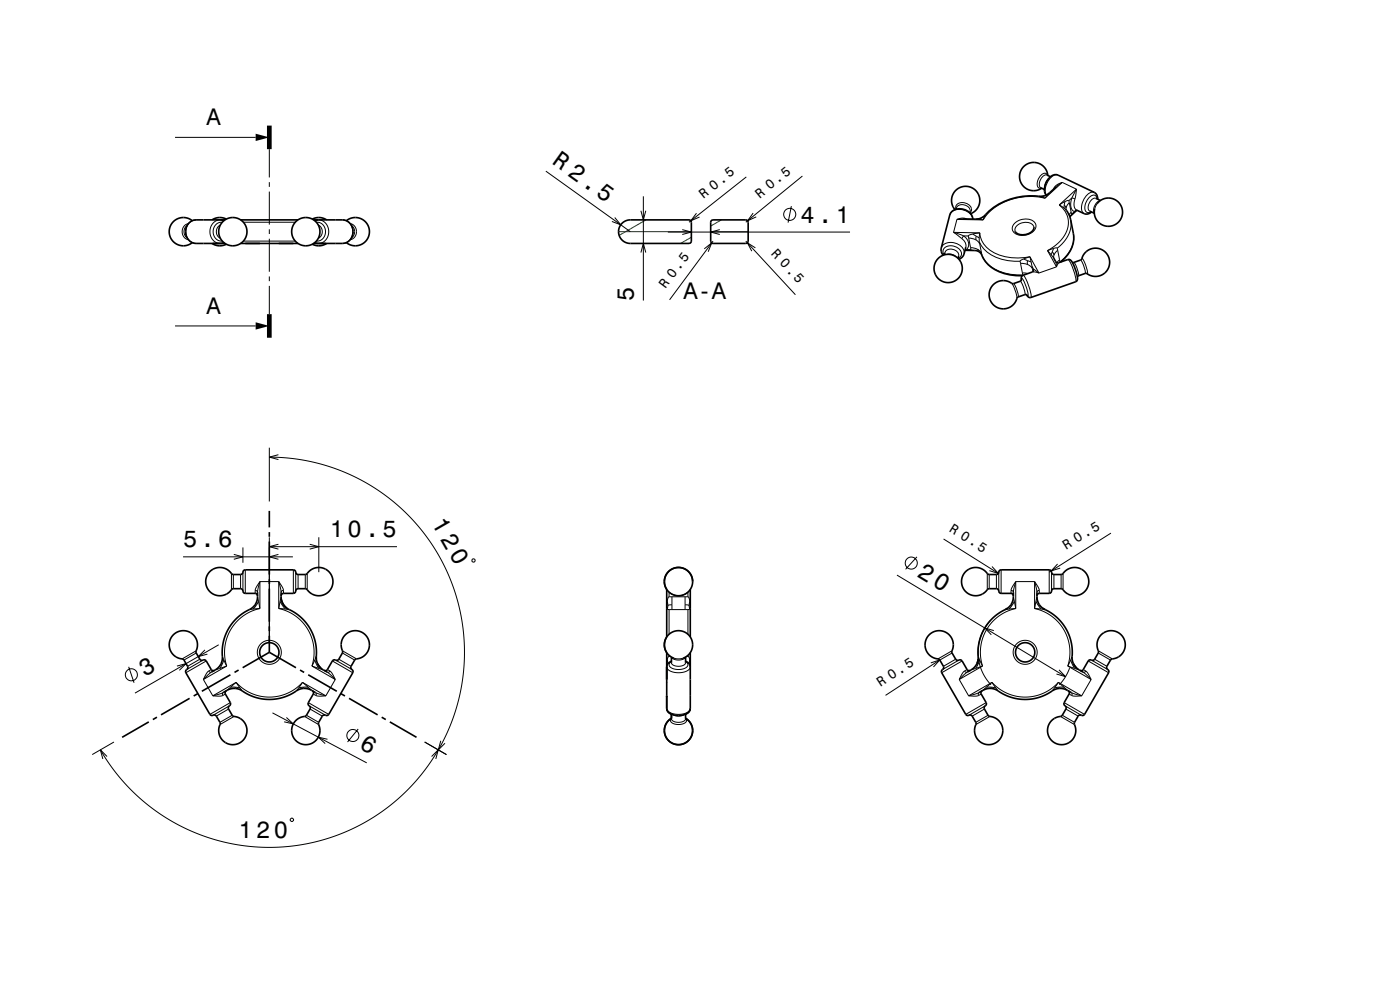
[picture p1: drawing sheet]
<svg xmlns="http://www.w3.org/2000/svg" width="297mm" height="210mm" viewBox="0 0 297 210" stroke-linecap="round" stroke-linejoin="round" font-family="sans-serif">
<defs><g id="words">
<g font-size="5.1">
<text x="91.5" y="111" transform="rotate(60 91.5 111)">120</text>
<text x="194.4" y="122.1" transform="rotate(31 194.4 122.1)">20</text>
<text x="30.7" y="143.5" transform="rotate(-30 30.7 143.5)">3</text>
</g>
<g font-size="5">
<text x="43.8" y="26.5">A</text>
<text x="117" y="34.7" transform="rotate(36 117 34.7)">R 2.5</text>
<text x="169.8" y="47.2">4.1</text>
<text x="134.5" y="63.8" transform="rotate(-90 134.5 63.8)">5</text>
<text x="145" y="63.5">A-A</text>
<text x="43.8" y="66.5">A</text>
<text x="70" y="114">10.5</text>
<text x="38.8" y="116.1">5.6</text>
<text x="76.1" y="158.6" transform="rotate(28 76.1 158.6)">6</text>
<text x="50.6" y="177.8">120</text>
</g>
<g font-size="2.9">
<text x="149.2" y="42.2" transform="rotate(-38 149.2 42.2)">R 0.5</text>
<text x="161.2" y="42.1" transform="rotate(-39 161.2 42.1)">R 0.5</text>
<text x="163.4" y="53.8" transform="rotate(47 163.4 53.8)">R 0.5</text>
<text x="141.2" y="61.4" transform="rotate(-54 141.2 61.4)">R 0.5</text>
<text x="201.2" y="112.6" transform="rotate(32 201.2 112.6)">R 0.5</text>
<text x="226.2" y="116.7" transform="rotate(-32 226.2 116.7)">R 0.5</text>
<text x="186.8" y="145.8" transform="rotate(-33 186.8 145.8)">R 0.5</text>
</g>
</g></defs>
<path d="M131.2 49.1h15.5M137 46.6l-5.7 3.3M146.7 50.3l-2.3 1.3M150.8 49.1h7.9M153 46.6l-2.2 1.4" fill="none" stroke="#008000" stroke-width=".21"/>
<g fill="none" stroke="#000" stroke-width=".21">
<path d="M37.1 29.1h17.1M57.1 31.6v6M57.1 38.6v1M115.8 36.3l17.9 12.8M158.3 37.5l-12.1 9.6M170.2 37.3l-12 9.8M222.1 37.1a1.87 1.87 0 0 0-1.5 2.5l.2 .2M222.2 37.2l-.4-.5a2.12 2.12 0 0 0-1.4 3.2h.5M222.4 37.9l-.7 1.1-.1 .6M224.4 37.1a1.37 1.37 0 0 0-1.7 .8 3.2 3.2 0 0 0-.7 3.5M225.3 38.7l-1.2 .6-.6 .7M225.3 38.7l-1.1 .8"/>
<path d="M225.3 38.7l3.1 1.4M225.3 38.7l-3.6 3.3M39.7 47.8a1.62 1.62 0 0 0 0 2.6M40 47.4a1.76 1.76 0 0 0-1.4 1.7 1.76 1.76 0 0 0 1.4 1.7M41.6 46.6a2.53 2.53 0 0 0-2.2 2.5 2.53 2.53 0 0 0 2.2 2.5M46.7 46.6a2.53 2.53 0 0 0-2.2 2.5 2.53 2.53 0 0 0 2.2 2.5M46.7 47.7a1.59 1.59 0 0 0 0 2.8M47.1 47.2a1.99 1.99 0 0 0-1.9 1.9 1.99 1.99 0 0 0 1.9 2M51.6 47.1h11M51.6 51.1h11M57.1 40.6v7M57.1 48.6v1"/>
<path d="M57.1 50.6v7M57.1 58.6v1M59.1 51.6h.1M67.1 47.2a1.99 1.99 0 0 1 2 1.9 1.99 1.99 0 0 1-2 2M67.5 47.7a1.59 1.59 0 0 1 0 2.8M67.6 46.6a2.53 2.53 0 0 1 2.1 2.5 2.53 2.53 0 0 1-2.1 2.5M72.7 46.6a2.53 2.53 0 0 1 2.1 2.5 2.53 2.53 0 0 1-2.1 2.5M74.3 47.4a1.76 1.76 0 0 1 1.3 1.7 1.76 1.76 0 0 1-1.3 1.7M74.6 47.8a1.62 1.62 0 0 1 0 2.6M130.4 46.1l1.3 1.6-1.9-.7M136 44.7l.5 1.9 .5-1.9M136 53.6l.5-2 .5 2"/>
<path d="M136.5 41.6v22.2M141.7 49.2h38.6M144.7 48.7l2 .5-2 .5M147.8 45.2l-1.2 1.6 1.8-.8M149.4 52.8l1.6-1.3-.8 1.9M151.3 51.1l-9.3 12.5M152.7 48.7l-1.9 .5 1.9 .5M158.2 51.1l10.5 11.4M159.8 45.2l-1.2 1.6 1.8-.8M160.2 52.6l-1.6-1.1 .9 1.8M167.9 43.7l-.7 3.5M199.7 52.6a2.33 2.33 0 0 1 3.3-.9 1.95 1.95 0 0 1 1.5 2.2"/>
<path d="M200.3 54.1a1.26 1.26 0 0 1 0-1.5 1.26 1.26 0 0 1 1.4-.5 1.94 1.94 0 0 1 2.2 2.1l-.6 .6M200.5 53.6a1.58 1.58 0 0 1 1.7-.7 1.58 1.58 0 0 1 1.2 1.4M200.9 54l.4-.1a2.05 2.05 0 0 1 1.5 .6M201.5 45.6a2.37 2.37 0 0 1 3.4-.9 2.2 2.2 0 0 1 1.5 1.8M202.3 49.3l2.2 .7M202.3 49.3l1.8 1.3M202.3 49.3l5.6 .1M202.8 44.4a1.21 1.21 0 0 1 .4-1.3 1.21 1.21 0 0 1 1.3-.1 1.45 1.45 0 0 1 1.5 1.8l-.2 .3M202.9 44.1a1.58 1.58 0 0 1 1.7-.7 1.58 1.58 0 0 1 1.2 1.5M203 46.5l5.6 .2M203 46.5l-.7 2.8M204.1 50.6a1.75 1.75 0 0 1 .8 1.8"/>
<path d="M204.3 46.4l-1.3 .1M204.5 50l-.4 .6M204.5 50a1.85 1.85 0 0 1 .5 2.9M204.5 50l.9 .1M204.8 52.9h.2M205 52.9l-.3 .1M205 52.9l1 .1M205 46.4l-.8-.1-1.2 .2M205.4 50.1l.5 2.4M205.5 50.5a2.59 2.59 0 0 1 2.3 1.2M205.9 52.5a2.58 2.58 0 0 1 2.3 1.3M205.9 52.5l.1 .5"/>
<path d="M206 53l.7 .1M206.3 49.6l-.9 .5M206.3 49.6l.8 .5M206.9 46.5h.2M207.1 50.1l.6 .4M207.1 50.1v.8M207.1 46.5l1.5 .2M207.5 52.9l.2 .5M207.7 50.5l.1 .8M207.8 51.3a7.2 7.2 0 0 0 6 4l2.6 .1M207.8 51.3v.4M207.8 51.7l.4 2.1"/>
<path d="M207.9 49.4l-.2 1.1M207.9 49.4a5.4 5.4 0 0 0 4.1 4.7 12.3 12.3 0 0 0 6.5 .4M207.9 49.4l-1.6 .2M208.1 46.3h.1M208.1 46.3l-1 .2M208.2 53.8l.1 .4M208.3 54.2a7.2 7.2 0 0 0 6.1 4l2.6 .1M208.9 45.7l-.3 1M208.9 45.7l-.8 .6M209.1 45.5l-.2 .2M215.2 47.4a3.3 3.3 0 0 1 4.1-.4 1.51 1.51 0 0 1-.7 2.5 2.93 2.93 0 0 1-3.8-.6v-.8zM216.4 55.4l.5 2.5"/>
<path d="M216.4 59.7l.7 1.1a2.05 2.05 0 0 1 .4 1.7h-.1M216.5 55.9a2.84 2.84 0 0 1 2.5 1M216.7 59.4v-.3h.2a7.6 7.6 0 0 1 1.2 3.7l-.3-.3M216.9 57.9l1.2 .1M216.9 57.9l.1 .4M217 58.3l.1 .1a9.2 9.2 0 0 1 1.7 4.6l-.1 .1M217.1 54.9l.9 .4M217.1 54.9l-.7 .5M218 55.3l.7 .3M218 55.3v.8M218.5 54.5l.2 1.1M218.5 54.5l-1.4 .4"/>
<path d="M218.5 54.5l1.9 3.4M218.7 55.6l.2 .9M218.9 56.5l.4 .6M218.9 56.5l.1 .4M219 57.7l1.4 .2M219 56.9l.1 .7M219.3 57.1l-.1 .5M219.3 57.1l-.1 .4M219.3 57.1l1.1 .8M219.3 48.2a2.2 2.2 0 0 0-3.4-.5l-.5 .6-.1 .7M220.3 41.6l.2 .1M220.5 41.7l1.2 .3"/>
<path d="M221.5 41.5v.1M221.5 41.6l-1 .1M221.7 42a12.6 12.6 0 0 0-12.6 3.9l-.5 .8M222.2 53.2l.8 .8M222.2 53.2l1.9 3.4M222.5 41.1l-.8 .9M222.5 41.1l-1 .5M222.7 40.9l-.2 .2M223 54l.5 .7M223.2 53.5l-.2 .5M223.2 53.5l.4 .6M223.5 40l.1 .1"/>
<path d="M223.5 40v.2M223.5 52.7l-.3 .8M223.5 52.7l-1.3 .5M224 55.5l.1 1.1M224.1 56.6l-3.7 1.3M224.3 52.7h-.8M224.3 52.7l.1 .4M224.4 53.1l-.7 .7-.2 .9M224.4 53.1l.4 2M224.6 55.7l-.5 .9M224.7 43.5a4.9 4.9 0 0 1 .1 7.7l-.9 .9-1.7 1.1M224.7 43.5l1 .6"/>
<path d="M224.8 55.1l-.6 .6M224.8 55.1l.1 .5M224.9 55.6h-.1M225.7 44.1l.5 .5M225.8 43.6l.4 .6M225.8 43.6l-.1 .5M225.9 42.8l-.1 .8M225.9 42.8l-1.2 .7M226.5 55.1h.1a9.2 9.2 0 0 1 1.7 4.6l-.1 .1M226.8 42.6l-.9 .2M226.8 42.6v.4M226.8 43l-.5 .7-.2 .8"/>
<path d="M226.8 43l.4 2M227.1 46.6a6.3 6.3 0 0 1-2.8 6.1M227.2 45l-.4 .6M227.2 45l.1 .5M227.3 45.5l-.3 .5M227.4 42l.6 .2M227.4 42a2.54 2.54 0 0 0 .3 2.7l.3 .2M227.4 42l-.6 .6M227.7 49.5a6.3 6.3 0 0 1-2.8 6.1M227.8 55.7l.6 1.1a2.16 2.16 0 0 1 .4 1.7M228 44.9l-.7 .6M228 42.2a1.95 1.95 0 0 0 .4 2.4"/>
<path d="M228.1 44.7l.3-.1-.4 .3zM228.4 40.1l-1 1.9M228.4 40.1l-.4 2.1M228.4 40.1l-3.7 3.4M229.2 55.2l.7 1.1a2.03 2.03 0 0 1 .3 1.7M229.5 54.9h.1l.3 .3 .4 1.1a2.22 2.22 0 0 1 .4 1.7h-.1M232.1 40.8a1.37 1.37 0 0 0-1.7 .7 3.2 3.2 0 0 0-.7 3.6l.3 .2M232.5 42.1a1.64 1.64 0 0 0-1.7 1.8l.1 .5 .3 .4M232.7 43.2l-.5 1.1M232.7 42.2a.76 .76 0 0 0-.4-.7 .76 .76 0 0 0-.8 0 2.43 2.43 0 0 0-1 3.5l.5 .1 .5-.2M233.4 42.6a2.05 2.05 0 0 0-1.3 2.6M37.1 69.1h17.1"/>
<path d="M57.1 60.6v6M214.6 60.1l.9 2 .2 1.2M215 60.2l.6 1a2.16 2.16 0 0 1 .4 1.8M57.1 97l5.5 .3 5.4 1.1 4.9 1.7 4.7 2.3 4.8 3.2 3.8 3.3 3.8 4.3 2.9 4.3 2.4 4.7 1.8 5.5 1.1 5.4 .3 4.9-.3 5.5-1 5.4-1.7 5-2.5 5.2-3.2 4.7-3.5 3.9-4.1 3.6-4.6 3-4.7 2.3-5.5 1.8-5.4 1.1-5.2 .3-5.2-.4-5.2-1.1-5.4-1.8-4.5-2.2-4.4-2.9-4.3-3.8-3.6-4.2-2.9-4.3M57.1 95v11.4M59.1 96.5l-2 .5 2 .5M38.8 118.1h23.3M49.6 117.6l1.9 .5-1.9 .5M51.5 116.1v3.3M57.1 114v22.4M57.1 116h27.1M59.1 115.5l-2 .5 2 .5"/>
<path d="M59.1 117.6l-2 .5 2 .5M65.7 115.5l1.9 .5-1.9 .5M67.6 114v7.4M100.2 118.6h.5v.5l-.5 .1zM194.5 118.1l-2.4 2.7M200.2 114.3l11.6 7.3M224.4 119.6l-1.4 1.5 1.9-.6M235.7 113.1l-13.1 8.3M41.6 138.1l-3 1.7M41.6 138.5l-2.6 1.5M42.4 139.8l-2.6 1.5M43.5 137.9l-1.4 1.4 1.9-.5"/>
<path d="M46.4 136.8l-17.8 10.2M47.2 139.2l.3 .8M47.5 140l.6 1.3M47.5 140l-.4 .9M49.1 121.7v3.4M49.5 121.9v3M51 121.9v3M51.5 121.4v4M52 120.9v5M53.7 129.2l-.8 .1M54.1 128.3l.2 .1M54.1 125.2v.7"/>
<path d="M54.3 128.4l-.6 .8M54.6 126.6l.2 1M54.8 127.6l.3 1.5M54.8 127.6l-.5 .8M55.1 123.4l-.8 1.3-.2 .5M55.1 123.4l-.5 2.2-.2-.3-.3-.1M55.1 129.1a9.5 9.5 0 0 0-7 12.2M55.1 129.1l-1.4 .1M55.1 123.4h4M55.1 123.4v5.7M59.1 123.4l.8 1.1 .2 .7M59.1 123.4l.5 2.2 .1-.2 .4-.2"/>
<path d="M59.1 129.1a9.5 9.5 0 0 1 7.1 12.2M59.1 129.1l1.5 .1M59.1 123.4v5.7M59.4 127.6l-.3 1.5M59.4 127.6l.5 .8M59.6 126.6l-.2 1M59.9 128.4l.7 .8M60.1 125.2v.7M60.2 128.3l-.3 .1M60.6 129.2l.8 .1M62.2 120.9v5M62.7 121.4v4"/>
<path d="M63.2 121.9v3M64.8 121.9v3M65.2 121.7v3.4M66.8 140l.3 .9M66.8 140l-.6 1.3M67.1 139.2l-.3 .8M71.9 139.8l2.6 1.5M72.6 138.5l2.6 1.5M72.7 138.1l2.9 1.7M141.5 129.2l.4 .1M141.5 127.6l.2 .8M141.5 127.6v1.6"/>
<path d="M141.5 140l-.1 1.4M141.5 140l.2 .8M141.7 128.4l-.2 .8M141.9 126.6v-1a2.99 2.99 0 0 0 4 0v1M141.9 126.6l-.2 .2-.2 .8M141.9 139.2l-.2 .2-.2 .6M141.9 129.3h4M141.9 126.6h4M141.9 139.2h.3M141.9 129.3v5.2M141.9 139v.2M142.5 139.4a2.05 2.05 0 0 0 2.9 0"/>
<path d="M142.5 128.3l-.8 .1M142.5 126.6v2.7M143 139.6l.9 .2 1-.2M145.3 128.3l.9 .1M145.3 126.6v2.7M145.7 139.2h.2M145.9 126.6l.3 .2 .1 .8M145.9 139.2l.3 .2 .1 .6M145.9 129.3v5.2M145.9 139v.2M146.2 128.4l.1 .8M146.3 127.6v1.6"/>
<path d="M146.3 127.6l-.1 .8M146.3 129.2l-.4 .1M146.3 140l.1 1.4M146.3 140l-.1 .8M190.3 122l35.7 21.5M202 138.1l-3 1.7M202 138.5l-2.6 1.5-11.5 7.5M202.7 139.8l-2.6 1.5M207.5 139.2l.3 .8M207.8 140l-.3 .9M207.8 140l.6 1.3M209.4 121.7v3.4"/>
<path d="M209.9 121.9v3M210.1 131.6a10 10 0 0 0 .1 13.7M210.4 120.2l1.4 1.4-1.9-.6M210.8 133.8l-1.9-.6 1.4 1.5M211.4 121.9v3M211.9 121.4v4M212.4 120.9v5M214 129.2l-.7 .1M214.5 128.3l.2 .1M214.5 125.2v.7M214.7 128.4l-.7 .8M215 126.6l.2 1"/>
<path d="M215.2 127.6l-.5 .8M215.2 127.6l.3 1.5M215.5 123.4l-.5 2.2-.2-.3-.3-.1M215.5 123.4l-.9 1.3-.1 .5M215.5 129.1l-1.5 .1M215.5 129.1a9.5 9.5 0 0 0-7.1 12.2M215.5 123.4h4M215.5 123.4v5.7M219.5 123.4l.5 2.2 .1-.2 .4-.2M219.5 123.4l.7 1.1 .3 .7M219.5 129.1l1.4 .1M219.5 129.1a9.5 9.5 0 0 1 7 12.2"/>
<path d="M219.5 123.4v5.7M219.8 127.6l.5 .8M219.8 127.6l-.3 1.5M220 126.6l-.2 1M220.3 128.4l.6 .8M220.5 125.2v.7M220.5 128.3l-.2 .1M220.9 129.2l.8 .1M222.6 120.9v5M223.1 121.4v4M223.6 121.9v3M225.1 121.9v3"/>
<path d="M225.5 121.7v3.4M227.1 140l-.6 1.3M227.1 140l.4 .9M227.4 139.2l-.3 .8M232.2 139.8l2.6 1.5M233 138.5l2.6 1.5M233 138.1l3 1.7M24.2 157.4l-4.6 2.7M27.3 141.4l1.1 3.4M37.5 141.3l2-.5-1.4 1.4M43.1 140l-3.5 2M43.1 144.1l2 3.5"/>
<path d="M43.8 140.2l-4.4 2.5M44.3 142.3l.3 .3h.2l-1.7 1.5M44.3 142.3l-.5 .6-.7 1.2M44.8 142l-.5 .3M46.6 141.8l-.9 .3M46.9 140.8l.2 .1M47.1 140.9l-.5 .9M47.3 147.5l-.1-.2 .1-.4-2.2 .7M47.3 147.5l-.6 .2-1.6-.1M47.8 147.2l-.5 .3M48.1 141.3l-1.5 .5M48.1 141.3l-5 2.8"/>
<path d="M48.5 150.4l-2.6 1.5M48.7 149.7l-3.5 2M48.9 149l-4.4 2.5M48.9 145.8l-.7 .6M49.3 151.7l-2.6 1.5M49.6 152l-2.9 1.7M49.9 145.8l1 .1M49.9 145.8h-1M49.9 145.8v.2M50.1 144.7a9.5 9.5 0 0 0 14.1 0M50.1 144.7l-1.2 1.1M50.1 144.7l.8 1.2"/>
<path d="M50.1 144.7l-5 2.9M50.9 145.9l.5 .7M57.8 151.2l20 10.6M60.8 152.2l1.4 1.4-1.9-.5M63.4 145.9l-.5 .7M64.2 144.7l-.8 1.2M64.2 144.7l1.2 1.1M64.2 144.7l4.9 2.9M64.3 145.8h1.1M64.3 145.8l-.9 .1M64.3 145.8l.1 .2M64.6 152l3 1.7"/>
<path d="M65 151.7l2.6 1.5M65.4 145.8l.7 .6M65.4 149l4.3 2.5M65.6 149.7l3.5 2M65.8 150.4l2.6 1.5M66.2 141.3l1.4 .5M66.2 141.3l4.9 2.8M66.5 147.2l.5 .3M67 147.5l.1-.4-.2-.2 2.2 .7M67 147.5l.8 .2 1.3-.1M67.1 140.9l.5 .9M67.4 140.8l-.3 .1"/>
<path d="M67.6 141.8l1 .3M69.5 142l.5 .3M69.5 156.8l-2-.4 1.5 1.3M70 142.3l-.2 .3h-.4l1.7 1.5M70 142.3l.4 .4 .7 1.4M70.5 140.2l4.3 2.5M71.1 144.1l-2 3.5M71.2 140l3.5 2M76 154.6l-2.3 2.8M90.1 157.4l4.6 2.7M93.5 157.1l-.5 2 1.4-1.4M141.4 141.5a2.29 2.29 0 0 0 2.6 1.2 2.16 2.16 0 0 0 2.4-1.2"/>
<path d="M141.4 150.3a2.29 2.29 0 0 0 2.6 1.2 2.16 2.16 0 0 0 2.4-1.2M141.4 144.1h.1M141.4 144.7v.2M142.4 140.4a.74 .74 0 0 0-.4 .8 .74 .74 0 0 0 .7 .6 2.77 2.77 0 0 0 3.2-.7v-.3l-.5-.4M142.4 140.6a1.94 1.94 0 0 0 2.7 .4l.3-.4M142.4 152.5a1.94 1.94 0 0 0 2.7 .4l.3-.4M142.4 152.4a.65 .65 0 0 0-.1 .7 .65 .65 0 0 0 .6 .4l1.2 .2a1.29 1.29 0 0 0 1.5-1l-.2-.3M142.8 151.6a2.59 2.59 0 0 0 2.3 0M197.5 140.6l1.9-.6-1.4 1.5M203.4 140l-3.4 2M203.5 144.1l2 3.5M204.1 140.2l-4.3 2.5"/>
<path d="M204.6 142.3l.4 .3h.2l-1.7 1.5M204.6 142.3l-.5 .6-.6 1.2M205.2 142l-.6 .3M207 141.8l-1 .3M207.2 140.8l.3 .1M207.5 140.9l-.5 .9M207.6 147.5l-.1-.2 .2-.4-2.2 .7M207.6 147.5l-.5 .2-1.6-.1M208.2 147.2l-.6 .3M208.4 141.3l-1.4 .5M208.4 141.3l-4.9 2.8M208.8 150.4l-2.6 1.5"/>
<path d="M209 149.7l-3.4 2M209.2 149l-4.3 2.5M209.3 145.8l-.8 .6M209.6 151.7l-2.6 1.5M210 152l-3 1.7M210.3 145.8l1 .1M210.3 145.8h-1M210.3 145.8v.2M210.4 144.7a9.5 9.5 0 0 0 14.1 0M210.4 144.7l.9 1.2M210.4 144.7l-1.1 1.1M210.4 144.7l-4.9 2.9"/>
<path d="M211.3 145.9l.4 .7M223.7 145.9l-.5 .7M224.5 144.7l1.2 1.1M224.5 144.7l-.8 1.2M224.5 144.7l5 2.9M224.7 142.1l1.3 1.4-1.9-.5M224.7 145.8h1M224.7 145.8l-1 .1M224.7 145.8v.2M225 152l2.9 1.7M225.4 151.7l2.6 1.5M225.7 145.8l.7 .6"/>
<path d="M225.8 149l4.3 2.5M225.9 149.7l3.5 2M226.1 150.4l2.6 1.5M226.5 141.3l1.5 .5M226.5 141.3l5 2.8M226.8 147.2l.6 .3M226.9 141.7a9.9 9.9 0 0 1-2.2 3.6M227.4 147.5v-.4l-.1-.2 2.2 .7M227.4 147.5l.7 .2 1.4-.1M227.5 140.9l.5 .9M227.7 140.8l-.2 .1M228 141.8l.9 .3"/>
<path d="M229.8 142l.6 .3M230.4 142.3l-.2 .3h-.4l1.7 1.5M230.4 142.3l.3 .4 .8 1.4M230.9 140.2l4.3 2.5M231.5 144.1l-2 3.5M231.5 140l3.5 2M22.7 160.5l-1.4-1.4 .5 1.9M61.6 173.8l.4-.2 .3 .4-.5 .3zM91.6 160.5l1.4-1.4-.5 1.9"/>
<circle cx="167.5" cy="45.5" r="1.28"/>
<circle cx="193.3" cy="119.4" r="1.28"/>
<circle cx="57.1" cy="138.4" r="2.55"/>
<circle cx="217.5" cy="138.4" r="2.55"/>
<circle cx="27.9" cy="143.1" r="1.28"/>
<circle cx="74.9" cy="156" r="1.28"/>
</g>
<g fill="none" stroke="#000" stroke-width=".35">
<path d="M220.8 39.8l.8 .4M222.1 37.1l.7 .4M222.3 37.2a3 3 0 0 0-3.8-2.7 3 3 0 0 0-1.9 4.2 3 3 0 0 0 4.4 1.2M224.2 39.5a5.4 5.4 0 0 1-2.7 2l-.4 .1a14.2 14.2 0 0 0-12.5 4.4l-1.2 .5-3.1-.1M40.8 46.8a3 3 0 0 0-4.1 .3 3 3 0 0 0 0 4.1 3 3 0 0 0 4.1 .3M45 51.6l1.4 .5h.7l.9-.3M46.7 46.6l.8 .2M47.5 51.5l-.8 .1M47.7 46.6h-6.1a2.52 2.52 0 0 0-2.2 2.5 2.52 2.52 0 0 0 2.2 2.5h6.1M48 46.5l-.7-.3h-.9l-1.4 .4M51.1 46.6h12.1M51.1 51.6h12.1"/>
<path d="M66.3 46.5l.8-.3h.8l1.4 .4M66.5 46.6h6.2a2.52 2.52 0 0 1 2.2 2.5 2.52 2.52 0 0 1-2.2 2.5h-6.2M66.8 51.5l.8 .1M67.6 46.6l-.8 .2M69.3 51.6l-1.4 .5h-.9l-.7-.3M73.5 46.8a3 3 0 0 1 4.1 .3 3 3 0 0 1 0 4.1 3 3 0 0 1-4.1 .3M131.9 47.4a2.49 2.49 0 0 1 1.8-.8h12.5l.2 .1 .3 .4v4l-.3 .5h-12.7a2.5 2.5 0 0 1-2.3-1.5 2.5 2.5 0 0 1 .5-2.7zM150.9 46.9l.4-.3 7.2 .1 .2 .4-.1 4.3-.4 .2h-7.2l-.2-.5zM200.5 53.6l-.2 .5M202.6 44.5a3 3 0 0 1 .6-4.5 3 3 0 0 1 4.3 1.1 3 3 0 0 1-1.6 4.2M202.9 44.1l-.1 .3M203.4 54.3l-.2 .5"/>
<path d="M204.7 53.1h2a1.59 1.59 0 0 1 1.6 1.1M204.9 52.4a2.62 2.62 0 0 1-1.5 2.6M205.8 44.9l-.1 .2M206.4 46.5a2.71 2.71 0 0 0-2-2.1 2.71 2.71 0 0 0-2.7 .8l-2 7.4v.7l.4 .8M208.3 54.2a7.3 7.3 0 0 0 6 4.1l2.6 .2M208.3 54.2h.1M216.7 59.4l-.3 .3-1.5 .5a3 3 0 0 0-4.6 .7 3 3 0 0 0 1.4 4.4 3 3 0 0 0 4.1-2.2l1.6-.6h.4M219.2 57.5l-.2 .2-2 .7a.81 .81 0 0 0-.3 1.1M219.3 48.2a1.7 1.7 0 0 1-1.6 1.5 1.82 1.82 0 0 1-2.4-.7M221.9 41.4a3 3 0 0 1 2.2-4.4l8.1 3.8a1.52 1.52 0 0 1 .7 1.5M223.5 54.6a1.57 1.57 0 0 0 .9 1.2l2.1-.7a.85 .85 0 0 1 1 .6l.4 .7a4.3 4.3 0 0 1 .5 3.2l-9.7 3.5a.81 .81 0 0 1-1-.6M226.1 44.4l.8 1.4 .2 .8a10 10 0 0 1 .6 5 7.2 7.2 0 0 1-2.7 4"/>
<path d="M227.5 55.7l1.9-.7a3 3 0 0 1 4.1-2.1 3 3 0 0 1 1.5 4.4 3 3 0 0 1-4.6 .7l-1.8 .7M228.4 44.6l1.6 .7a1.49 1.49 0 0 0 1.6-.3M228.5 44.6l-1.5 1.4M231.2 44.8l1 .4M232.5 42.1l.9 .4M232.7 43.2a3 3 0 0 1 5 .3 3 3 0 0 1-2.1 4.5 3 3 0 0 1-3.4-3.7M57.1 108.4v3.5M57.1 112.9v1M57.1 114.9v7M54.6 126.4l-.2-.4-.2-.1h-2.2a.67 .67 0 0 1-.5-.8l-.4-.2h-1.8a3 3 0 0 1-4.6 .8 3 3 0 0 1 0-4.7 3 3 0 0 1 4.6 .8h2l.3-.7 .4-.2h10.3a.67 .67 0 0 1 .5 .7l.4 .3 1.8-.1a3 3 0 0 1 4.6-.7 3 3 0 0 1 0 4.6 3 3 0 0 1-4.6-.8h-2l-.5 .9-2.4 .1-.4 .2-.1 .3M54.6 125.6v1a3.3 3.3 0 0 1-2.4 3.1 10.2 10.2 0 0 0-5 10.1l-.5 1.3-1 1M57.1 138.4l5.7 3.2"/>
<path d="M57.1 138.4l-5.6 3.2M57.1 122.9v1M57.1 124.9v7M57.1 132.9v1M57.1 134.9v3.5M59.6 125.6l.1 1.5 .5 1.2M59.7 127.2l.5 1.1M60.2 128.3l.9 .8a10.1 10.1 0 0 1 6 10.1M60.2 128.3l.7 .7M67.1 139.2v.6M67.1 139.2l.3 1.6 .6 .8 .6 .5M140.9 123.4l.2 1 .3 .6v10.1l-.4 .9-.1 .8"/>
<path d="M140.9 136.8a3 3 0 0 0 2.1 2.8M140.9 136.8a3 3 0 0 1 4.8-2.5 3 3 0 0 1-.8 5.3M140.9 136.8l.2 1 .3 .6v11.9M142.4 139.4v1.2M145.4 139.4v1.2M146.4 125v10.1M146.4 138.4v11.9M207.5 139.8l-.3 1M213.3 129.3a10.2 10.2 0 0 0-5.8 10.5l-.3 1M213.7 129l-.4 .3M215 126.4l-.1-.3-.4-.2h-2.2a.66 .66 0 0 1-.5-.8l-.4-.2h-1.8a3 3 0 0 1-4.6 .8 3 3 0 0 1 .1-4.7 3 3 0 0 1 4.5 .8h2l.4-.7 .4-.2h10.2a.67 .67 0 0 1 .5 .7l.4 .3 1.8-.1a3 3 0 0 1 4.6-.7 3 3 0 0 1 0 4.6 3 3 0 0 1-4.6-.8h-2l-.5 .9-2.3 .1-.4 .2-.1 .3M215 125.6a3.4 3.4 0 0 1-1.1 3.3l-.6 .4"/>
<path d="M220 125.6a3.3 3.3 0 0 0 1.4 3.5l.3 .2M221.2 129l.5 .3M221.7 129.3a10.3 10.3 0 0 1 5.8 10.7l.2 .8M31.6 153.1l-5.7 3.3M33.3 152.1l-.9 .5M40.2 148.1l-6 3.5M42 147.1l-.9 .5M45.5 142.2l-.3 .1-.4-.3-1.2-2h-1l-1-1.7a3 3 0 0 0-1.6-4.4 3 3 0 0 0-4.1 2.4 3 3 0 0 0 3 3.5l.9 1.6a.67 .67 0 0 1-.4 .8v.5l5.1 8.8 .4 .3 .8-.1 1 1.8a3 3 0 0 0 1.6 4.3 3 3 0 0 0 4.1-2.3 3 3 0 0 0-3-3.6l-.9-1.5a.66 .66 0 0 1 .3-.8l.1-.5-1.1-1.9-.1-.3 .3-.4M45.7 142.1l-.9 .5M45.7 142.1h.1M47.3 146.9l.9-.5a3.3 3.3 0 0 1 3.8 .6 10.2 10.2 0 0 0 11.4-.7l1-.3 .8 .1 1.7 .8M48.9 143.1l-6.1 3.5"/>
<path d="M50.6 142.1l-.9 .5M63.7 142.1l.8 .5M65.4 143.1l6 3.5M67.4 140.8l.7 .9M68.6 142.1h.1M68.6 142.1l.8 .5M68.8 142.2h.4l.2-.1 1.1-1.9a.66 .66 0 0 1 .9-.1l.4-.2 .9-1.6a3 3 0 0 1 1.6-4.3 3 3 0 0 1 4 2.3 3 3 0 0 1-2.9 3.5l-1 1.8 .5 .6-.1 .5-5.1 8.9a.67 .67 0 0 1-.9 .1l-.4 .2-.9 1.6a3 3 0 0 1-1.6 4.3 3 3 0 0 1-4-2.3 3 3 0 0 1 3-3.6l.9-1.7-.5-.9 1.2-2.1v-.5l-.2-.2M72.3 147.1l.9 .5M74 148.1l6.1 3.5M81 152.1l.8 .5M82.7 153.1l5.7 3.3M141.4 150.3a1.4 1.4 0 0 0 1 1.2v1"/>
<path d="M141.4 150.3a2.31 2.31 0 0 0 2.6 1.5 2.05 2.05 0 0 0 2.4-1.5M142.4 152.4a3 3 0 0 0-.8 4.5 3 3 0 0 0 4.6 0 3 3 0 0 0-.8-4.5M142.4 140.2a1.41 1.41 0 0 0-1 1.3M145.4 140.2a1.4 1.4 0 0 1 1 1.3M146.4 150.3a1.41 1.41 0 0 1-1 1.2v1M205.8 142.2l-.2 .1-.4-.3-1.3-2h-1l-1-1.7a3 3 0 0 0-1.6-4.3 3 3 0 0 0-4 2.3 3 3 0 0 0 2.9 3.5l1 1.6a.67 .67 0 0 1-.4 .8v.5l5.1 8.8 .4 .3 .8-.1 1 1.8a3 3 0 0 0 1.6 4.3 3 3 0 0 0 4-2.3 3 3 0 0 0-2.9-3.6l-1-1.5a.66 .66 0 0 1 .4-.8v-.5l-1.1-1.9 .1-.5 .1-.2M207.2 140.8l-.2 .4a4.1 4.1 0 0 1-1.8 1.4M207.7 146.9a3.4 3.4 0 0 1 3.4-.7l.2 .1a10.3 10.3 0 0 0 12.4 0 3.3 3.3 0 0 1 3.6 .6M227.7 140.8l.7 .9M227.7 140.8l.2 .4a4.1 4.1 0 0 0 1.9 1.4M229.1 142.2h.5l.2-.1 1.1-1.9a.66 .66 0 0 1 .9-.1l.4-.2 .9-1.6a3 3 0 0 1 1.6-4.3 3 3 0 0 1 4 2.3 3 3 0 0 1-3 3.5l-.9 1.8 .4 .6v.5l-5.1 8.9a.67 .67 0 0 1-.9 .1l-.5 .2-.8 1.6a3 3 0 0 1-1.7 4.3 3 3 0 0 1-4-2.3 3 3 0 0 1 3-3.6l1-1.7-.5-.9 1.1-2.1v-.5l-.2-.2"/>
<circle cx="49.4" cy="49.1" r="3"/>
<circle cx="64.9" cy="49.1" r="3"/>
<circle cx="201.1" cy="56.9" r="3"/>
<circle cx="57.1" cy="138.4" r="2.05"/>
<circle cx="143.9" cy="123.4" r="3"/>
<circle cx="217.5" cy="138.4" r="2.05"/>
</g>
<path d="M57.1 26.6v5M57.1 66.6v5" fill="none" stroke="#000" stroke-width="1" stroke-linecap="butt"/>
<g fill="#000">
<path d="M54.2 28.4l2.9 .7-2.9 .8z" fill-rule="evenodd"/>
<path d="M54.2 68.4l2.9 .7-2.9 .8z" fill-rule="evenodd"/>
</g>
<use href="#words"/>
</svg>
